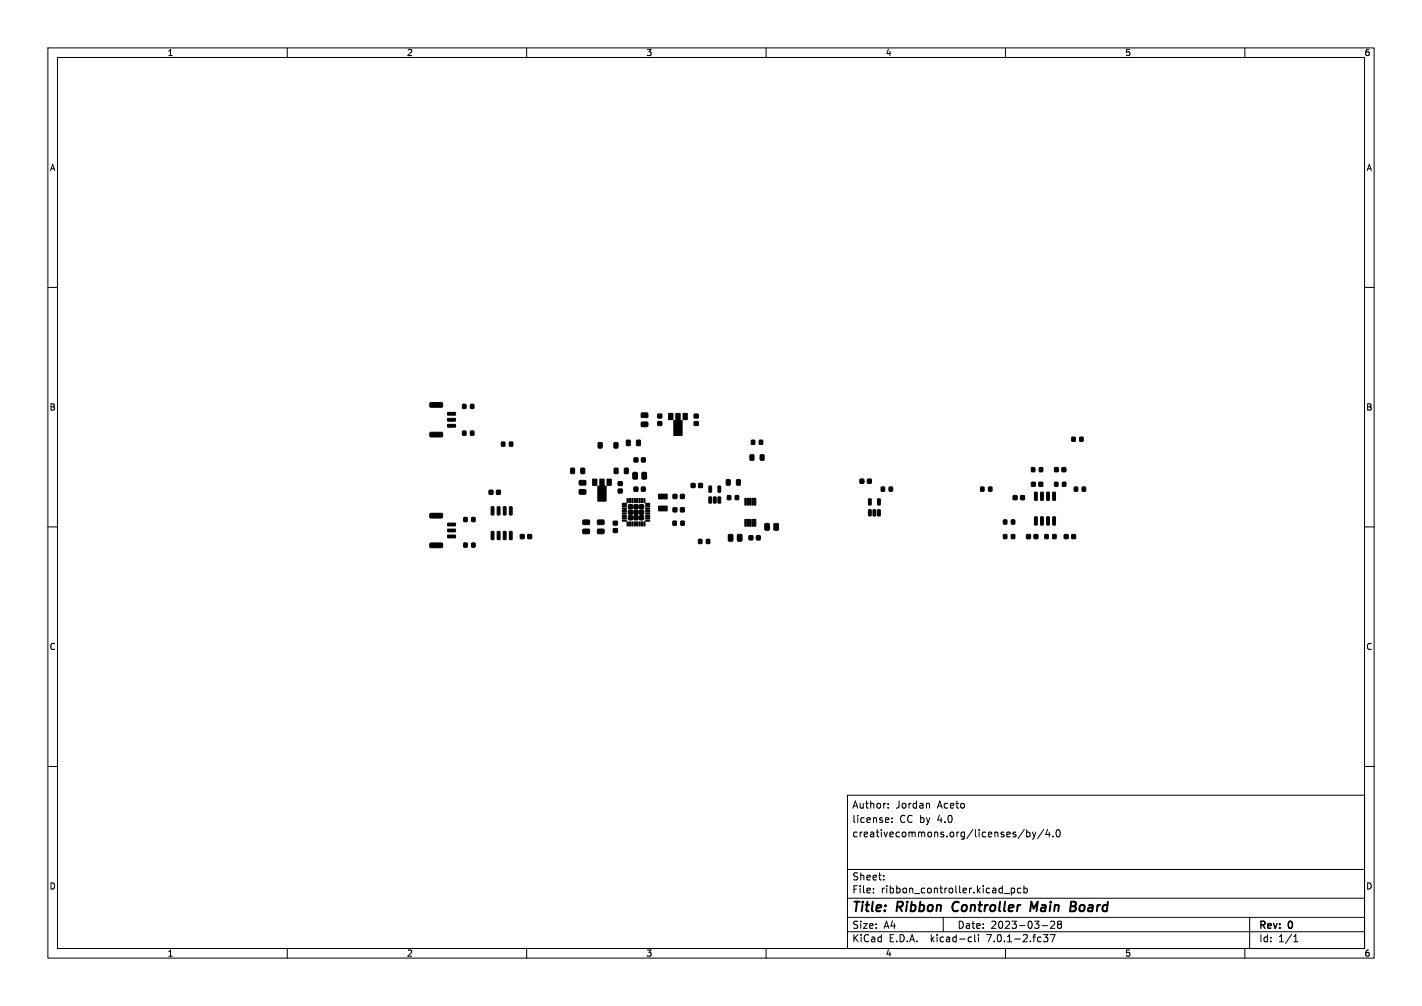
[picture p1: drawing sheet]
<svg xmlns="http://www.w3.org/2000/svg" width="297mm" height="210mm" viewBox="0 0 297 210" stroke-linecap="round" stroke-linejoin="round" font-family="sans-serif">
<defs><g id="words">
<g font-size="2.8">
<text x="178" y="190.8">Title:</text>
<text x="187.4" y="190.8">Ribbon</text>
<text x="199.6" y="190.8">Controller</text>
<text x="216.5" y="190.8">Main</text>
<text x="225.4" y="190.8">Board</text>
</g>
<g font-size="2.1">
<text x="178" y="171.9">license:</text>
<text x="178" y="168.9">Author:</text>
<text x="187.1" y="168.9">Jordan</text>
<text x="187.9" y="171.9">CC by</text>
<text x="195.8" y="168.9">Aceto</text>
<text x="195.8" y="171.9">4.0</text>
<text x="178" y="174.9">creativecommons.org/licenses/by/4.0</text>
<text x="178" y="183.9">Sheet:</text>
<text x="178" y="186.6">File:</text>
<text x="184" y="186.6">ribbon_controller.kicad_pcb</text>
<text x="178" y="196.8">KiCad</text>
<text x="178" y="194">Size:</text>
<text x="184.6" y="194">A4</text>
<text x="185.6" y="196.8">E.D.A.</text>
<text x="194.4" y="196.8">kicad-cli</text>
<text x="200" y="194">Date:</text>
<text x="206.2" y="196.8">7.0.1-2.fc37</text>
<text x="206.9" y="194">2023-03-28</text>
<text x="263" y="194.2">Rev:</text>
<text x="263" y="196.8">Id:</text>
<text x="267" y="196.8">1/1</text>
<text x="269.2" y="194.2">0</text>
</g>
<g font-size="1.8">
<text x="35" y="11.8">1</text>
<text x="85" y="11.8">2</text>
<text x="135" y="11.8">3</text>
<text x="185" y="11.8">4</text>
<text x="235" y="11.8">5</text>
<text x="285" y="11.8">6</text>
<text x="10.4" y="35.8">A</text>
<text x="285.4" y="35.8">A</text>
<text x="10.3" y="85.8">B</text>
<text x="285.3" y="85.8">B</text>
<text x="10.3" y="135.8">C</text>
<text x="285.3" y="135.8">C</text>
<text x="10.3" y="185.8">D</text>
<text x="285.3" y="185.8">D</text>
<text x="35" y="199.8">1</text>
<text x="85" y="199.8">2</text>
<text x="135" y="199.8">3</text>
<text x="185" y="199.8">4</text>
<text x="235" y="199.8">5</text>
<text x="285" y="199.8">6</text>
</g>
</g></defs>
<g fill="none" stroke="#000" stroke-width=".21">
<path d="M10 10h277v190h-277zM12 12h273v186h-273zM60 10v2M110 10v2M160 10v2M210 10v2M260 10v2M10 60h2M285 60h2M10 110h2M285 110h2M10 160h2"/>
<path d="M285 160h2M177 166h108v32h-108zM185.5 168.6v.1M185.5 167.8v.1M185.6 170.8v.3l-.7 .1M186.3 171.6v.1M186.3 170.8v.1M193.9 167.7l.2 .2v.8M213.9 173.1l-1.3 2M214.4 173.2v1.5M214.4 173.8l.5-.1 .2 .3-.1 .6h-.6M215.6 173.7l.4 1"/>
<path d="M216 174.7l-.4 .5M216.4 173.7l-.4 1M218 173.1l-1.3 2M218.8 173.1l-.4 1.1h1M219.1 173.7v1M219.9 174.6v.1M220.8 173.3l.1-.1a.8 .8 0 0 1 .6 .8 .8 .8 0 0 1-.6 .7 1 1 0 0 1-.1-1.4zM60 198v2M110 198v2M160 198v2M177 194.5h108M177 191.5h108"/>
<path d="M177 187.5h108M177 181.5h108M182.4 186.3v.1M182.4 185.5v.1M184.6 183.6v.1M184.6 182.8v.1M197 191.5v3M202.5 195.6l.4 .1M202.9 196.5l-.4 .1M203.6 195.1v1.3l.2 .2M204.4 195.1v.1M204.4 195.6v1"/>
<path d="M209.7 186.5h1.2M210 198v2M211.2 185.4v1.5M211.2 185.5l.4-.1 .3 .3-.1 .6h-.6M213.2 185.5l-.4-.1-.3 .3 .1 .6h.6M213.9 185.5l.4-.1 .3 .3-.2 .6h-.5M213.9 184.9v1.5M217.6 193.2h1.2M217.9 195.1h1l-.5 .6 .4 .1v.7l-.2 .1-.7-.1M219.4 195.1h1l-.7 1.5M219.4 192.4l.6-.1 .3 .4-.9 1.1h.9M221.1 192.9l-.2-.2 .2-.4h.3l.3 .3-.3 .3"/>
<path d="M221.1 192.9l-.2 .3v.5l.2 .1h.3l.3-.3v-.3l-.3-.3M221.1 192.9h.3M260 198v2M261 191.5v6.5M270.2 196.6h.9M270.2 195.5l.4-.4v1.5"/>
</g>
<path d="M199.1 188.7l-.1 1.1M215.9 189.7l-.5-1.5-.2 2M223.6 189.2h.7M223.7 188.2h.7l.3 .2M224.3 189.2l.3 .1 .1 .3M224.7 189.9l-.4 .3h-.8M224.7 188.8l-.4 .4" fill="none" stroke="#000" stroke-width=".4"/>
<g fill="#000" stroke="#000" stroke-width=".21">
<path d="M89.8 84.1l2.5-.1 .2 .3-.1 .6-.2 .1h-2.3l-.1-.2zM89.8 90.3l2.5-.1 .2 .3-.1 .6-.2 .1h-2.3l-.1-.2zM93.5 86.1h1.6v.5l-1.6 .1zM93.5 87.4l1.6-.1v.5l-1.6 .1zM93.5 88.6h1.6v.5l-1.6 .1zM96.6 84.4h.7v.9h-.7zM96.6 90h.7v.8h-.7zM98.3 84.4h.7v.9h-.7zM98.3 90h.7v.8h-.7zM104.8 92.3h.6v.8h-.6zM106.4 92.3h.7v.8h-.7zM119.2 97.8l.6-.1 .2 .1v.9l-.1 .2-.7-.1z"/>
<path d="M121.3 97.8l.6-.1 .2 .1 .1 .9-.2 .2-.7-.1zM125 92.4h.7v1.1h-.7zM128.3 97.8l.6-.1 .2 .1v.9l-.1 .2-.7-.1zM128.3 92.4h.7v1.1h-.7zM130.4 97.8l.6-.1 .2 .1v.9l-.1 .2-.7-.1zM130.9 91.9h.5l.2 .1 .1 .8-.2 .2-.7-.1zM132.2 98.7l.7-.1 .2 .1 .1 1.1-.2 .2h-.6l-.2-.1zM133 91.9h.6l.2 .1v.8l-.1 .2-.8-.1zM132.4 95.6h.8v.8h-.8zM134.1 98.7l.7-.1 .2 .1 .1 1.1-.2 .2h-.6l-.2-.1zM134 95.6h.8v.8h-.8zM134 86.3l1.2-.1 .1 .2v.6l-.2 .2h-1.1l-.1-.3z"/>
<path d="M134 88.2l1.2-.1 .1 .2v.6l-.2 .2h-1.1l-.1-.3zM137.4 86.5h.8v.7h-.8zM137.4 88h.8v.8h-.8zM139.7 86.3h.9v1.3h-.9zM141.2 86.3h.9v1.5h.4v3.1h-1.8v-3.1h.5zM142.7 86.3h.9v1.3h-.9zM145 86.5h.8v.7h-.8zM145 88h.8v.8h-.8zM156.7 95l.6-.1 .2 .1v.9l-.1 .2-.8-.1zM156.9 91.9h.7v.8h-.7zM158.6 91.9h.7v.8h-.7zM158.8 95l.6-.1 .2 .1v.9l-.1 .2-.7-.1z"/>
<path d="M215.4 97.6h.7v.9h-.7zM217.1 97.6h.7v.9h-.7zM220.3 97.6h.7v.9h-.7zM221.8 97.6h.8v.9h-.8zM223.9 91.3h.7v.8h-.7zM225.5 91.3h.7v.8h-.7zM89.8 107.2h2.5l.2 .2-.1 .6-.2 .1h-2.3l-.1-.2zM89.8 113.4h2.5l.2 .2-.1 .6-.2 .1h-2.3l-.1-.2zM93.5 109.2h1.6v.5l-1.6 .1zM93.5 110.5h1.6v.5h-1.6zM93.5 111.7h1.6v.5l-1.6 .1zM96.9 113.4h.7v.8h-.7z"/>
<path d="M96.9 108h.7v.9h-.7zM98.5 113.4h.7v.8h-.7zM98.5 108h.7v.9h-.7zM102.2 102.4h.7v.8h-.7zM102.6 105.8l.6 .1-.1 1.6-.5-.1zM102.6 111h.6l-.1 1.7-.5-.1zM103.7 102.4h.8v.8h-.8zM103.9 105.8l.5 .1-.1 1.6-.4-.1zM103.9 111h.5l-.1 1.7-.4-.1zM105.2 105.8l.5 .1-.1 1.6-.5-.1zM105.2 111h.5l-.1 1.7-.5-.1zM106.4 105.8l.6 .1-.1 1.6-.5-.1z"/>
<path d="M106.4 111h.6l-.1 1.7-.5-.1zM108.7 111.6h.8v.8h-.8zM110.2 111.6h.8v.8h-.8zM121.8 110.5h1.2l.2 .2-.1 .6-.2 .1h-1l-.2-.2zM121.8 108.6h1.2l.2 .2-.1 .6-.2 .1h-1l-.2-.2zM121 100.4l1.2-.1 .2 .2v.6l-.3 .2h-1l-.2-.3zM121 102.3l1.2-.1 .2 .2v.6l-.3 .2h-1l-.2-.3zM123.8 100h.9v1.3h-.9zM125.3 100h.9v1.5h.4v3.1h-1.7v-3.1h.4zM124.8 110.5h1.2l.2 .2v.6l-.2 .1h-1.1l-.1-.2zM124.8 108.6h1.2l.2 .2v.6l-.2 .1h-1.1l-.1-.2zM126.8 100h.9v1.3h-.9z"/>
<path d="M128.1 110.4h.8v.7h-.8zM128.1 108.8h.8v.8h-.8zM129.1 100.6h.8v.7h-.8zM129.1 102.1h.8v.8h-.8zM130 105.1h.8v.2h-.8zM130 105.6h.8v.2h-.8zM130 106.1h.8v.2h-.8zM130 106.6h.8v.2h-.8zM130 107.1h.8v.2h-.8zM130 107.6h.8v.2h-.8zM130 108.1h.8v.2h-.8zM130 108.6h.8v.2h-.8z"/>
<path d="M131 104.1h.2v.8h-.2zM131 109h.2v.8h-.2zM131.5 104.1h.2v.8h-.2zM131.5 109h.2v.8h-.2zM131.3 105.4h.8v.8h-.8zM131.3 106.5h.8v.8h-.8zM131.3 107.7h.8v.8h-.8zM132 104.1h.2v.8h-.2zM132 109h.2v.8h-.2zM132.4 101.7h.8v.8h-.8zM132.5 104.1h.2v.8h-.2zM132.5 109h.2v.8h-.2z"/>
<path d="M132.4 105.4h.8v.8h-.8zM132.4 106.5h.8v.8h-.8zM132.4 107.7h.8v.8h-.8zM133 104.1h.2v.8h-.2zM133 109h.2v.8h-.2zM133.5 104.1h.2v.8h-.2zM133.5 109h.2v.8h-.2zM134 101.7h.8v.8h-.8zM134 104.1h.2v.8h-.2zM134 109h.2v.8h-.2zM133.6 105.4h.8v.8h-.8zM133.6 106.5h.8v.8h-.8z"/>
<path d="M133.6 107.7h.8v.8h-.8zM134.5 104.1h.2v.8h-.2zM134.5 109h.2v.8h-.2zM134.9 108.6h.8v.2h-.8zM134.9 108.1h.8v.2h-.8zM134.9 107.6h.8v.2h-.8zM134.9 107.1h.8v.2h-.8zM134.9 106.6h.8v.2h-.8zM134.9 106.1h.8v.2h-.8zM134.9 105.6h.8v.2h-.8zM134.9 105.1h.8v.2h-.8zM137.5 105.7h1.8v1h-1.8z"/>
<path d="M137.5 103.2h1.8v1h-1.8zM140.6 108.8h.6v.8h-.6zM140.6 103.2h.8v.8h-.8zM140.6 106h.8v.8h-.8zM142.2 108.8h.7v.8h-.7zM142.1 103.2h.8v.8h-.8zM142.1 106h.8v.8h-.8zM144.4 100.9h.8v.9h-.8zM145.9 112.6h.7v.8h-.7zM145.9 100.9h.8v.9h-.8zM148.1 103.8h.5l-.1 1.2h-.5zM148.1 101.5h.5l-.1 1.3-.5-.1z"/>
<path d="M147.5 112.6h.7v.8h-.7zM149 103.8h.6l-.1 1.2h-.5zM150 103.8h.5l-.1 1.2h-.5zM150 101.5h.5l-.1 1.3-.5-.1zM151.9 103.5h.7v.8h-.7zM151.7 100.2l.6-.1 .2 .1v.9l-.1 .2-.7-.1zM152.2 111.6l.6-.1 .3 .2v1l-.2 .3h-.6l-.2-.2zM153.6 103.5h.7v.8h-.7zM153.9 100.2l.5-.1 .2 .1 .1 .9-.2 .2-.7-.1zM154.1 111.6l.6-.1 .3 .2v1l-.2 .3h-.6l-.2-.2zM155.6 104l.3 .1-.1 1.4-.2-.1zM155.6 108.4l.3 .1-.1 1.4-.2-.1z"/>
<path d="M156.1 104l.3 .1-.1 1.4-.2-.1zM156.1 108.4l.3 .1-.1 1.4-.2-.1zM156.4 111.9h.8v.8h-.8zM156.6 104l.3 .1-.1 1.4-.2-.1zM156.6 108.4l.3 .1-.1 1.4-.2-.1zM157.1 104l.3 .1-.1 1.4-.2-.1zM157.1 108.4l.3 .1-.1 1.4-.2-.1zM157.6 104l.3 .1-.1 1.4-.2-.1zM157.6 108.4l.3 .1-.1 1.4-.2-.1zM158 111.9h.8v.8h-.8zM159.8 109.3h.7l.2 .1v1.1l-.1 .2h-.6l-.3-.1zM161.7 109.3h.7l.2 .1v1.1l-.1 .2h-.6l-.3-.1z"/>
<path d="M179.6 100h.8v.9h-.8zM181.4 106.4l.6 .1-.1 1.2-.5-.1zM181.4 104.2h.6l-.1 1.2h-.5zM181.2 100h.8v.9h-.8zM182.4 106.4l.5 .1-.1 1.2-.5-.1zM183.3 106.4l.6 .1-.1 1.2-.5-.1zM183.3 104.2h.6l-.1 1.2h-.5zM184.1 101.7h.6v.8h-.6zM185.7 101.7h.7v.8h-.7zM204.8 101.7h.7v.8h-.7zM206.5 101.7h.7v.8h-.7zM209.6 108.5h.7v.9h-.7z"/>
<path d="M209.6 111.6h.7v.8h-.7zM211.2 108.5h.7v.9h-.7zM211.2 111.6h.7v.8h-.7zM211.6 103.5h.8v.8h-.8zM213.2 103.5h.8v.8h-.8zM214.4 111.6h.8v.8h-.8zM215.4 100.7h.8v.8h-.8zM216 111.6h.7v.8h-.7zM216.1 102.8h.5v1.7l-.5-.1zM216.1 107.9l.5 .1v1.6l-.5-.1zM217 100.7h.8v.8h-.8zM217.4 102.8h.5l-.1 1.7-.5-.1z"/>
<path d="M217.4 107.9l.5 .1-.1 1.6-.5-.1zM218.2 111.6h.7v.8h-.7zM218.6 102.8h.6l-.1 1.7-.5-.1zM218.6 107.9l.6 .1-.1 1.6-.5-.1zM219.9 111.6h.7v.8h-.7zM220.3 100.7h.6v.8h-.6zM219.9 102.8h.5v1.7l-.5-.1zM219.9 107.9l.5 .1v1.6l-.5-.1zM221.9 100.7h.7v.8h-.7zM222.3 111.6h.8v.8h-.8zM223.9 111.6h.7v.8h-.7zM224.4 101.7h.7v.8h-.7z"/>
<path d="M226 101.7h.7v.8h-.7z"/>
</g>
<use href="#words"/>
</svg>
